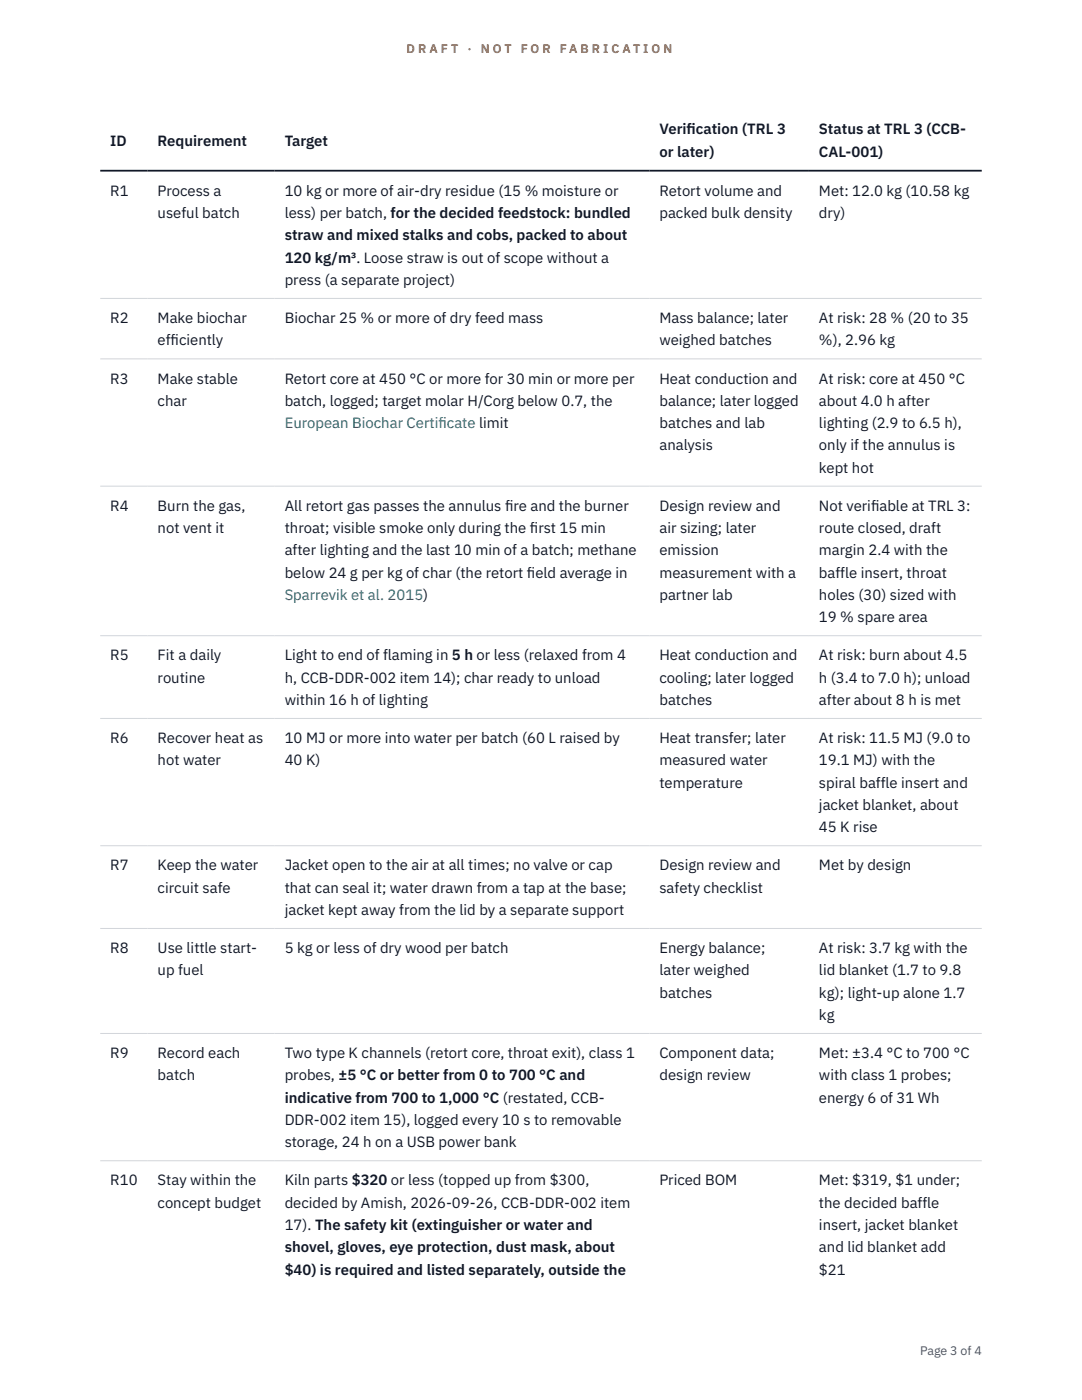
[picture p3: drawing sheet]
<svg xmlns="http://www.w3.org/2000/svg" width="216mm" height="279mm" viewBox="0 0 216 279" stroke-linecap="round" stroke-linejoin="round" font-family="sans-serif">
<defs><g id="words">
<g font-size="3" fill="#111827">
<text x="22" y="29.1">ID</text>
<text x="31.5" y="29.1">Requirement</text>
<text x="56.8" y="29.1">Target</text>
<text x="131.6" y="26.8">Verif</text>
<text x="137" y="26.8">ication (TRL 3</text>
<text x="163.4" y="26.8">Status at TRL 3 (CCB-</text>
<text x="131.6" y="31.3">or later)</text>
<text x="163.4" y="31.3">CAL-001)</text>
<text x="22" y="39.1">R1</text>
<text x="31.5" y="39.1">Process a</text>
<text x="56.8" y="39.1">10 kg or more of air-dry residue (15 % moisture or</text>
<text x="131.6" y="39.1">Retort volume and</text>
<text x="163.4" y="39.1">Met: 12.0 kg (10.58 kg</text>
<text x="31.5" y="43.5">useful batch</text>
<text x="56.8" y="43.5">less) per batch, for the decided feedstock: bundled</text>
<text x="56.8" y="48">straw and mixed stalks and cobs, packed to about</text>
<text x="131.6" y="43.5">packed bulk density</text>
<text x="163.4" y="43.5">dry)</text>
<text x="56.8" y="52.4">120 kg/m³. Loose straw is out of scope without a</text>
<text x="56.8" y="56.9">press (a separate project)</text>
<text x="22" y="64.5">R2</text>
<text x="31.5" y="64.5">Make biochar</text>
<text x="56.8" y="64.5">Biochar 25 % or more of dry feed mass</text>
<text x="131.6" y="64.5">Mass balance; later</text>
<text x="163.4" y="64.5">At risk: 28 % (20 to 35</text>
<text x="31.5" y="68.9">eff</text>
<text x="34" y="68.9">iciently</text>
<text x="131.6" y="68.9">weighed batches</text>
<text x="163.4" y="68.9">%), 2.96 kg</text>
<text x="22" y="76.5">R3</text>
<text x="31.5" y="76.5">Make stable</text>
<text x="56.8" y="76.5">Retort core at 450 °C or more for 30 min or more per</text>
<text x="131.6" y="76.5">Heat conduction and</text>
<text x="163.4" y="76.5">At risk: core at 450 °C</text>
<text x="31.5" y="81">char</text>
<text x="56.8" y="81">batch, logged; target molar H/Corg below 0.7, the</text>
<text x="131.6" y="81">balance; later logged</text>
<text x="163.4" y="81">about 4.0 h after</text>
<text x="131.6" y="85.4">batches and lab</text>
<text x="131.6" y="89.9">analysis</text>
<text x="163.4" y="85.4">lighting (2.9 to 6.5 h),</text>
<text x="163.4" y="89.9">only if the annulus is</text>
<text x="163.4" y="94.3">kept hot</text>
<text x="22" y="101.9">R4</text>
<text x="31.5" y="101.9">Burn the gas,</text>
<text x="56.8" y="101.9">All retort gas passes the annulus f</text>
<text x="100.8" y="101.9">ire and the burner</text>
<text x="131.6" y="101.9">Design review and</text>
<text x="163.4" y="101.9">Not verif</text>
<text x="173.8" y="101.9">iable at TRL 3:</text>
<text x="31.5" y="106.4">not vent it</text>
<text x="56.8" y="106.4">throat; visible smoke only during the f</text>
<text x="105.7" y="106.4">irst 15 min</text>
<text x="131.6" y="106.4">air sizing; later</text>
<text x="163.4" y="106.4">route closed, draft</text>
<text x="56.8" y="110.8">after lighting and the last 10 min of a batch; methane</text>
<text x="131.6" y="110.8">emission</text>
<text x="163.4" y="110.8">margin 2.4 with the</text>
<text x="56.8" y="115.3">below 24 g per kg of char (the retort f</text>
<text x="105.1" y="115.3">ield average in</text>
<text x="131.6" y="115.3">measurement with a</text>
<text x="131.6" y="119.7">partner lab</text>
<text x="163.4" y="115.3">baffle insert, throat</text>
<text x="163.4" y="119.7">holes (30) sized with</text>
<text x="163.4" y="124.2">19 % spare area</text>
<text x="22" y="131.8">R5</text>
<text x="31.5" y="131.8">Fit a daily</text>
<text x="56.8" y="131.8">Light to end of flaming in 5 h or less (relaxed from 4</text>
<text x="131.6" y="131.8">Heat conduction and</text>
<text x="163.4" y="131.8">At risk: burn about 4.5</text>
<text x="31.5" y="136.2">routine</text>
<text x="56.8" y="136.2">h, CCB-DDR-002 item 14); char ready to unload</text>
<text x="131.6" y="136.2">cooling; later logged</text>
<text x="163.4" y="136.2">h (3.4 to 7.0 h); unload</text>
<text x="56.8" y="140.7">within 16 h of lighting</text>
<text x="131.6" y="140.7">batches</text>
<text x="163.4" y="140.7">after about 8 h is met</text>
<text x="22" y="148.3">R6</text>
<text x="31.5" y="148.3">Recover heat as</text>
<text x="56.8" y="148.3">10 MJ or more into water per batch (60 L raised by</text>
<text x="131.6" y="148.3">Heat transfer; later</text>
<text x="163.4" y="148.3">At risk: 11.5 MJ (9.0 to</text>
<text x="31.5" y="152.7">hot water</text>
<text x="56.8" y="152.7">40 K)</text>
<text x="131.6" y="152.7">measured water</text>
<text x="163.4" y="152.7">19.1 MJ) with the</text>
<text x="131.6" y="157.2">temperature</text>
<text x="163.4" y="157.2">spiral baffle insert and</text>
<text x="163.4" y="161.6">jacket blanket, about</text>
<text x="163.4" y="166.1">45 K rise</text>
<text x="22" y="173.7">R7</text>
<text x="31.5" y="173.7">Keep the water</text>
<text x="56.8" y="173.7">Jacket open to the air at all times; no valve or cap</text>
<text x="131.6" y="173.7">Design review and</text>
<text x="163.4" y="173.7">Met by design</text>
<text x="31.5" y="178.1">circuit safe</text>
<text x="56.8" y="178.1">that can seal it; water drawn from a tap at the base;</text>
<text x="131.6" y="178.1">safety checklist</text>
<text x="56.8" y="182.6">jacket kept away from the lid by a separate support</text>
<text x="22" y="190.2">R8</text>
<text x="31.5" y="190.2">Use little start-</text>
<text x="56.8" y="190.2">5 kg or less of dry wood per batch</text>
<text x="131.6" y="190.2">Energy balance;</text>
<text x="163.4" y="190.2">At risk: 3.7 kg with the</text>
<text x="31.5" y="194.7">up fuel</text>
<text x="131.6" y="194.7">later weighed</text>
<text x="163.4" y="194.7">lid blanket (1.7 to 9.8</text>
<text x="131.6" y="199.1">batches</text>
<text x="163.4" y="199.1">kg); light-up alone 1.7</text>
<text x="163.4" y="203.6">kg</text>
<text x="22" y="211.2">R9</text>
<text x="31.5" y="211.2">Record each</text>
<text x="31.5" y="215.6">batch</text>
<text x="56.8" y="211.2">Two type K channels (retort core, throat exit), class 1</text>
<text x="56.8" y="215.6">probes, ±5 °C or better from 0 to 700 °C and</text>
<text x="131.6" y="211.2">Component data;</text>
<text x="131.6" y="215.6">design review</text>
<text x="163.4" y="211.2">Met: ±3.4 °C to 700 °C</text>
<text x="163.4" y="215.6">with class 1 probes;</text>
<text x="56.8" y="220.1">indicative from 700 to 1,000 °C (restated, CCB-</text>
<text x="163.4" y="220.1">energy 6 of 31 Wh</text>
<text x="56.8" y="224.5">DDR-002 item 15), logged every 10 s to removable</text>
<text x="56.8" y="229">storage, 24 h on a USB power bank</text>
<text x="22" y="236.6">R10</text>
<text x="31.5" y="236.6">Stay within the</text>
<text x="56.8" y="236.6">Kiln parts $320 or less (topped up from $300,</text>
<text x="131.6" y="236.6">Priced BOM</text>
<text x="163.4" y="236.6">Met: $319, $1 under;</text>
<text x="31.5" y="241">concept budget</text>
<text x="56.8" y="241">decided by Amish, 2026-09-26, CCB-DDR-002 item</text>
<text x="56.8" y="245.5">17). The safety kit (extinguisher or water and</text>
<text x="163.4" y="241">the decided baffle</text>
<text x="163.4" y="245.5">insert, jacket blanket</text>
<text x="56.8" y="249.9">shovel, gloves, eye protection, dust mask, about</text>
<text x="163.4" y="249.9">and lid blanket add</text>
<text x="56.8" y="254.4">$40) is required and listed separately, outside the</text>
<text x="163.4" y="254.4">$21</text>
</g>
<g font-size="3" fill="#0f766e">
<text x="56.8" y="85.4">European Biochar Certif</text>
<text x="87.5" y="85.4">icate limit</text>
<text x="56.8" y="119.7">Sparrevik et al. 2015)</text>
</g>
<g font-size="2.5" fill="#b45309">
<text x="81.1" y="10.5">D R A F T</text>
<text x="93.3" y="10.5">·</text>
<text x="95.9" y="10.5">N O T</text>
<text x="103.9" y="10.5">F O R</text>
<text x="111.7" y="10.5">F A B R I C A T I O N</text>
</g>
<text font-size="2.5" fill="#4b5563" x="183.6" y="270.3">Page 3 of 4</text>
</g></defs>
<path d="M20 59.6h175.9M20 71.6h175.9M20 97h175.9M20 126.9h175.9M20 143.4h175.9M20 168.8h175.9M20 185.3h175.9M20 206.3h175.9M20 231.7h175.9" fill="none" stroke="#d1d5db" stroke-width=".2"/>
<path d="M20 34.1h175.9" fill="none" stroke="#111827" stroke-width=".35"/>
<use href="#words"/>
</svg>
